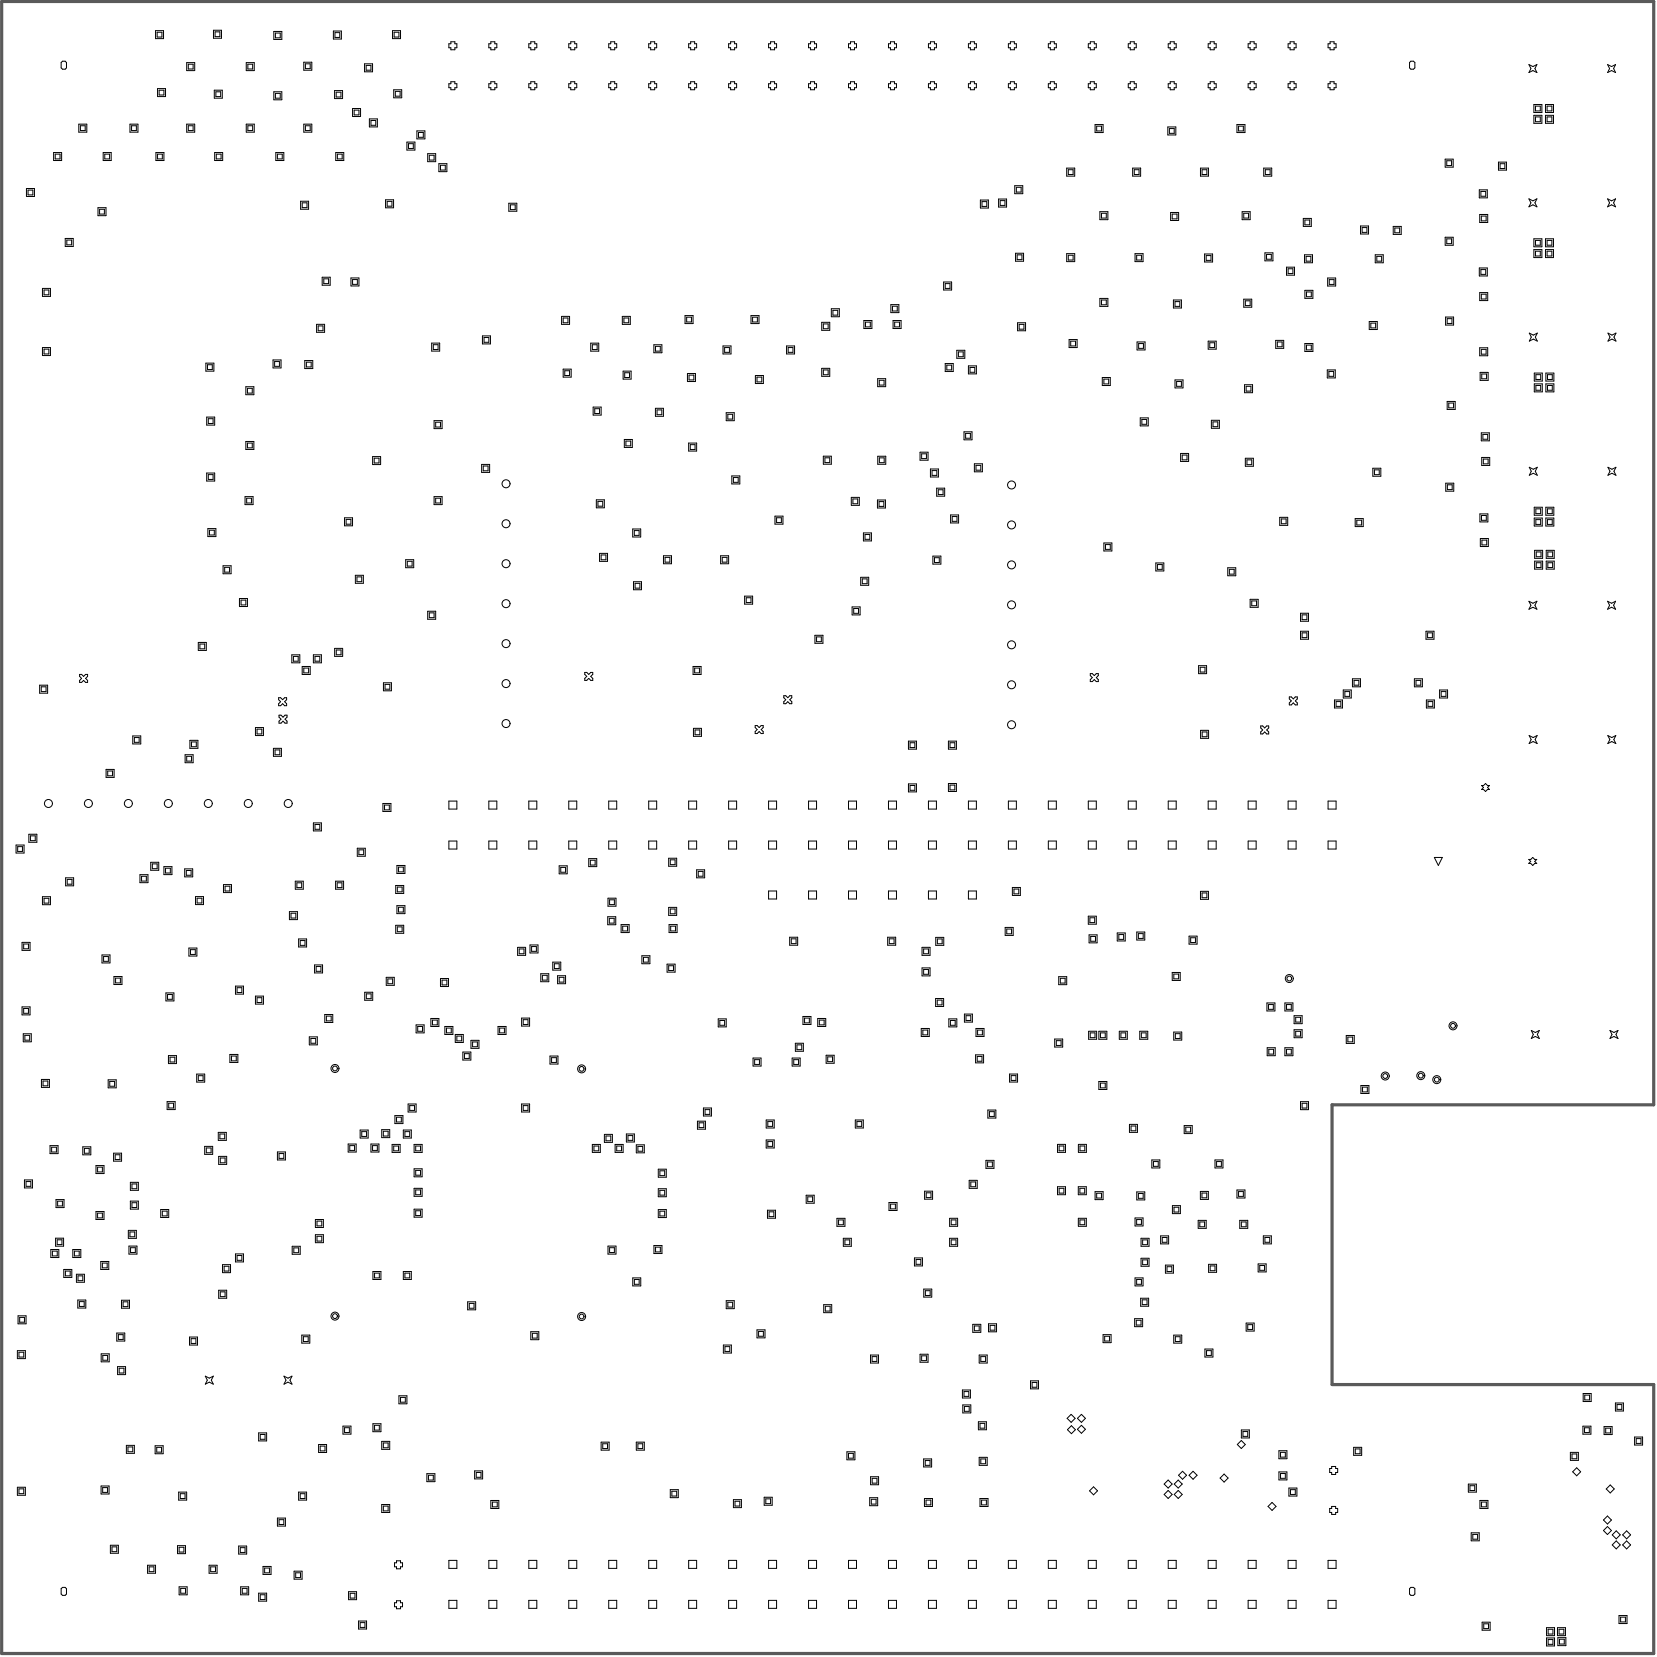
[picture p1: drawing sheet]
<svg xmlns="http://www.w3.org/2000/svg" width="175mm" height="175mm" viewBox="0 0 175 175" stroke-linecap="round" stroke-linejoin="round" font-family="sans-serif">
<path d="M.2 .2h174.8v116.7h-34.1v29.6h34.1v28.5h-174.8z" fill="none" stroke="#5a5a5a" stroke-width=".34"/>
<g fill="none" stroke="#000" stroke-width=".11">
<path d="M2.8 19.9h.8v.9h-.8zM5.7 16.1h.8v.9h-.8zM5.8 16.3h.6v.5h-.6zM6.6 6.5h.3l.1 .1v.6l-.1 .1h-.3l-.1-.1v-.6zM8.3 13.1h.9v.9h-.9zM8.5 13.3h.5v.5h-.5zM10.9 16.1h.9v.9h-.9zM11.1 16.3h.5v.5h-.5zM13.8 13.1h.8v.9h-.8zM13.9 13.3h.5v.5h-.5zM16.5 3.2h.8v.9h-.8zM16.5 16.1h.8v.9h-.8z"/>
<path d="M16.6 3.4h.5v.5h-.5zM16.7 16.3h.5v.5h-.5zM16.7 9.4h.8v.8h-.8zM16.8 9.5h.5v.6h-.5zM19.8 13.1h.8v.9h-.8zM19.8 6.6h.8v.9h-.8zM19.9 13.3h.5v.5h-.5zM19.9 6.8h.5v.5h-.5zM22.6 3.2h.8v.8h-.8zM22.7 9.5h.8v.9h-.8zM22.7 16.1h.9v.9h-.9zM22.8 3.4h.5v.5h-.5z"/>
<path d="M22.8 9.7h.6v.5h-.6zM22.9 16.3h.5v.5h-.5zM26.1 13.1h.8v.9h-.8zM26.1 6.6h.8v.9h-.8zM26.2 13.3h.5v.5h-.5zM26.2 6.8h.5v.5h-.5zM29 9.7h.8v.9h-.8zM29 3.3h.8v.9h-.8zM29.1 3.5h.6v.5h-.6zM29.1 9.9h.6v.5h-.6zM29.2 16.1h.8v.9h-.8zM29.4 16.3h.5v.5h-.5z"/>
<path d="M32.1 13.1h.9v.9h-.9zM32.1 6.6h.9v.8h-.9zM32.3 13.3h.5v.5h-.5zM32.3 6.8h.5v.5h-.5zM35.3 3.3h.8v.8h-.8zM35.4 9.6h.8v.8h-.8zM35.4 3.5h.6v.5h-.6zM35.5 16.1h.9v.9h-.9zM35.6 9.8h.5v.5h-.5zM35.7 16.3h.5v.5h-.5zM37.3 11.5h.9v.8h-.9zM37.5 11.7h.5v.5h-.5z"/>
<path d="M38.6 6.8h.8v.8h-.8zM38.7 6.9h.6v.5h-.6zM39.1 12.6h.8v.8h-.8zM39.3 12.8h.5v.5h-.5zM41.5 3.2h.9v.9h-.9zM41.7 9.5h.8v.8h-.8zM41.7 3.4h.5v.5h-.5zM41.8 9.7h.5v.5h-.5zM43.1 15h.8v.9h-.8zM43.2 15.2h.5v.5h-.5zM44.1 13.9h.9v.8h-.9zM44.3 14h.5v.5h-.5z"/>
<path d="M45.3 16.3h.8v.8h-.8zM45.4 16.4h.5v.5h-.5zM46.4 17.3h.9v.9h-.9zM46.6 17.5h.5v.5h-.5zM47.7 8.6h.4v.3h.2v.4h-.2v.2h-.4v-.2h-.2v-.4h.2zM47.7 4.4h.4v.2h.2v.5h-.2v.2h-.4v-.2h-.2v-.5h.2zM51.9 8.6h.5v.3h.2v.4h-.2v.2h-.5v-.2h-.2v-.4h.2zM51.9 4.4h.5v.2h.2v.5h-.2v.2h-.5v-.2h-.2v-.5h.2zM56 8.9h.2v-.3h.4v.3h.2v.4h-.2v.2h-.4v-.2h-.2zM56 4.6h.2v-.2h.4v.2h.2v.5h-.2v.2h-.4v-.2h-.2zM60.4 8.6h.4v.3h.2v.4h-.2v.2h-.4v-.2h-.2v-.4h.2zM60.4 4.4h.4v.2h.2v.5h-.2v.2h-.4v-.2h-.2v-.5h.2z"/>
<path d="M64.4 8.9h.2v-.3h.4v.3h.3v.4h-.3v.2h-.4v-.2h-.2zM64.4 4.6h.2v-.2h.4v.2h.3v.5h-.3v.2h-.4v-.2h-.2zM68.6 8.9h.3v-.3h.4v.3h.2v.4h-.2v.2h-.4v-.2h-.3zM68.6 4.6h.3v-.2h.4v.2h.2v.5h-.2v.2h-.4v-.2h-.3zM73.1 8.6h.4v.3h.2v.4h-.2v.2h-.4v-.2h-.2v-.4h.2zM73.1 4.4h.4v.2h.2v.5h-.2v.2h-.4v-.2h-.2v-.5h.2zM77.1 8.9h.2v-.3h.4v.3h.2v.4h-.2v.2h-.4v-.2h-.2zM77.1 4.6h.2v-.2h.4v.2h.2v.5h-.2v.2h-.4v-.2h-.2zM81.5 8.6h.5v.3h.2v.4h-.2v.2h-.5v-.2h-.2v-.4h.2zM81.5 4.4h.5v.2h.2v.5h-.2v.2h-.5v-.2h-.2v-.5h.2zM85.8 8.6h.4v.3h.2v.4h-.2v.2h-.4v-.2h-.2v-.4h.2zM85.8 4.4h.4v.2h.2v.5h-.2v.2h-.4v-.2h-.2v-.5h.2z"/>
<path d="M89.8 8.9h.2v-.3h.4v.3h.2v.4h-.2v.2h-.4v-.2h-.2zM89.8 4.6h.2v-.2h.4v.2h.2v.5h-.2v.2h-.4v-.2h-.2zM94.2 8.6h.4v.3h.3v.4h-.3v.2h-.4v-.2h-.2v-.4h.2zM94.2 4.4h.4v.2h.3v.5h-.3v.2h-.4v-.2h-.2v-.5h.2zM98.2 8.9h.3v-.3h.4v.3h.2v.4h-.2v.2h-.4v-.2h-.3zM98.2 4.6h.3v-.2h.4v.2h.2v.5h-.2v.2h-.4v-.2h-.3zM102.5 8.9h.2v-.3h.4v.3h.2v.4h-.2v.2h-.4v-.2h-.2zM102.5 4.6h.2v-.2h.4v.2h.2v.5h-.2v.2h-.4v-.2h-.2zM106.9 8.6h.4v.3h.2v.4h-.2v.2h-.4v-.2h-.2v-.4h.2zM106.9 4.4h.4v.2h.2v.5h-.2v.2h-.4v-.2h-.2v-.5h.2zM107.4 19.7h.8v.8h-.8zM107.5 19.8h.6v.5h-.6z"/>
<path d="M110.9 8.9h.2v-.3h.5v.3h.2v.4h-.2v.2h-.5v-.2h-.2zM110.9 4.6h.2v-.2h.5v.2h.2v.5h-.2v.2h-.5v-.2h-.2zM112.9 17.8h.8v.8h-.8zM113 18h.5v.5h-.5zM115.2 8.9h.2v-.3h.4v.3h.2v.4h-.2v.2h-.4v-.2h-.2zM115.2 4.6h.2v-.2h.4v.2h.2v.5h-.2v.2h-.4v-.2h-.2zM115.9 13.2h.8v.8h-.8zM116 13.3h.6v.6h-.6zM119.6 8.6h.4v.3h.2v.4h-.2v.2h-.4v-.2h-.2v-.4h.2zM119.6 4.4h.4v.2h.2v.5h-.2v.2h-.4v-.2h-.2v-.5h.2zM119.8 17.8h.9v.8h-.9zM120 18h.5v.5h-.5z"/>
<path d="M123.6 13.4h.8v.9h-.8zM123.6 8.9h.2v-.3h.4v.3h.3v.4h-.3v.2h-.4v-.2h-.2zM123.6 4.6h.2v-.2h.4v.2h.3v.5h-.3v.2h-.4v-.2h-.2zM123.7 13.6h.5v.5h-.5zM127 17.8h.9v.8h-.9zM127.2 18h.5v.5h-.5zM128.1 8.6h.4v.3h.2v.4h-.2v.2h-.4v-.2h-.3v-.4h.3zM128.1 4.4h.4v.2h.2v.5h-.2v.2h-.4v-.2h-.3v-.5h.3zM130.9 13.2h.8v.8h-.8zM131.1 13.3h.5v.6h-.5zM132.3 8.6h.4v.3h.2v.4h-.2v.2h-.4v-.2h-.2v-.4h.2zM132.3 4.4h.4v.2h.2v.5h-.2v.2h-.4v-.2h-.2v-.5h.2z"/>
<path d="M133.7 17.8h.9v.8h-.9zM133.9 18h.5v.5h-.5zM136.3 8.9h.2v-.3h.4v.3h.2v.4h-.2v.2h-.4v-.2h-.2zM136.3 4.6h.2v-.2h.4v.2h.2v.5h-.2v.2h-.4v-.2h-.2zM140.7 8.6h.5v.3h.2v.4h-.2v.2h-.5v-.2h-.2v-.4h.2zM140.7 4.4h.5v.2h.2v.5h-.2v.2h-.5v-.2h-.2v-.5h.2zM149.1 6.6l.2-.1h.3l.1 .1v.6l-.1 .1h-.3l-.2-.1zM152.9 16.8h.9v.9h-.9zM153.1 17h.5v.5h-.5zM158.6 17.2h.8v.8h-.8zM158.7 17.3h.5v.5h-.5zM161.8 6.8l.4 .2 .4-.2-.2 .5 .2 .4-.4-.2-.4 .2 .2-.4z"/>
<path d="M162.3 11.1h.8v.8h-.8zM162.3 12.2h.8v.8h-.8zM162.5 11.2h.5v.5h-.5zM162.5 12.4h.5v.5h-.5zM163.5 11.1h.9v.8h-.9zM163.5 12.2h.9v.8h-.9zM163.7 11.2h.5v.5h-.5zM163.7 12.4h.5v.5h-.5zM170.1 6.8l.4 .2 .4-.2-.2 .5 .2 .4-.4-.2-.4 .2 .2-.4zM3 20.1h.5v.5h-.5zM4.5 36.8h.8v.8h-.8zM4.5 30.5h.8v.9h-.8z"/>
<path d="M4.7 30.7h.5v.5h-.5zM4.7 36.9h.5v.6h-.5zM6.9 25.2h.8v.9h-.8zM7.1 25.4h.5v.5h-.5zM10.4 22h.8v.8h-.8zM10.5 22.1h.5v.6h-.5zM21.8 38.4h.8v.9h-.8zM22 38.6h.5v.5h-.5zM28.9 38.1h.8v.8h-.8zM29.1 38.3h.5v.5h-.5zM31.8 21.3h.9v.8h-.9zM32 21.5h.5v.5h-.5z"/>
<path d="M32.2 38.2h.9v.8h-.9zM32.4 38.3h.5v.5h-.5zM33.5 34.3h.8v.9h-.8zM33.7 34.5h.5v.5h-.5zM34.1 29.3h.8v.9h-.8zM34.3 29.5h.5v.5h-.5zM37.1 29.4h.9v.9h-.9zM37.3 29.6h.5v.5h-.5zM40.8 21.1h.8v.9h-.8zM41 21.3h.5v.5h-.5zM45.7 36.3h.8v.9h-.8zM45.8 36.5h.6v.5h-.6z"/>
<path d="M51 35.5h.9v.9h-.9zM51.2 35.7h.5v.5h-.5zM53.8 21.5h.9v.9h-.9zM54 21.7h.5v.5h-.5zM59.4 33.5h.9v.8h-.9zM59.6 33.6h.5v.6h-.5zM59.6 39.1h.8v.8h-.8zM59.8 39.2h.5v.5h-.5zM62.5 36.3h.9v.9h-.9zM62.7 36.5h.5v.5h-.5zM65.8 33.5h.9v.8h-.9zM65.9 39.3h.9v.8h-.9z"/>
<path d="M66 33.6h.5v.6h-.5zM66.1 39.4h.5v.5h-.5zM69.2 36.5h.8v.8h-.8zM69.4 36.6h.5v.6h-.5zM72.5 33.4h.8v.8h-.8zM72.7 33.6h.5v.5h-.5zM72.7 39.5h.9v.9h-.9zM72.9 39.7h.5v.5h-.5zM76.5 36.6h.9v.9h-.9zM76.7 36.8h.5v.5h-.5zM79.5 33.4h.8v.8h-.8zM79.6 33.6h.5v.5h-.5z"/>
<path d="M79.9 39.7h.9v.9h-.9zM80.1 39.9h.5v.5h-.5zM83.2 36.6h.9v.9h-.9zM83.4 36.8h.5v.5h-.5zM87 34.1h.8v.9h-.8zM87 39h.8v.8h-.8zM87.1 34.3h.5v.5h-.5zM87.1 39.1h.5v.6h-.5zM88 32.7h.8v.8h-.8zM88.1 32.8h.5v.5h-.5zM91.4 33.9h.9v.9h-.9zM91.6 34.1h.5v.5h-.5z"/>
<path d="M94.3 32.2h.8v.9h-.8zM94.4 32.4h.5v.5h-.5zM94.5 33.9h.8v.9h-.8zM94.7 34.1h.5v.5h-.5zM99.8 29.8h.9v.9h-.9zM100 30h.5v.5h-.5zM100 38.5h.9v.8h-.9zM100.2 38.6h.5v.5h-.5zM101.2 37.1h.9v.8h-.9zM101.4 37.2h.5v.5h-.5zM102.5 38.7h.8v.9h-.8zM102.6 38.9h.5v.5h-.5z"/>
<path d="M103.7 21.2h.9v.8h-.9zM103.9 21.3h.5v.5h-.5zM105.7 21.1h.8v.8h-.8zM105.8 21.2h.5v.5h-.5zM107.5 26.8h.8v.8h-.8zM107.6 27h.5v.5h-.5zM107.7 34.2h.8v.8h-.8zM107.8 34.3h.5v.5h-.5zM112.9 26.8h.8v.9h-.8zM113 27h.5v.5h-.5zM113.1 35.9h.9v.9h-.9zM113.3 36.1h.5v.5h-.5z"/>
<path d="M116.4 22.4h.8v.8h-.8zM116.4 31.6h.8v.8h-.8zM116.6 22.6h.5v.5h-.5zM116.6 31.7h.5v.6h-.5zM116.6 39.9h.9v.9h-.9zM120.1 26.8h.8v.9h-.8zM120.3 27h.5v.5h-.5zM120.3 36.2h.9v.8h-.9zM120.5 36.4h.5v.5h-.5zM123.9 22.5h.8v.8h-.8zM124 22.7h.5v.5h-.5zM124.2 31.7h.8v.9h-.8z"/>
<path d="M124.3 31.9h.5v.5h-.5zM127.5 26.9h.8v.8h-.8zM127.6 27h.5v.6h-.5zM127.8 36.1h.9v.8h-.9zM128 36.3h.5v.5h-.5zM131.4 22.4h.9v.8h-.9zM131.6 22.6h.5v.5h-.5zM131.6 31.7h.8v.8h-.8zM131.8 31.8h.5v.5h-.5zM133.8 26.8h.9v.8h-.9zM134 26.9h.5v.5h-.5zM135 36h.8v.9h-.8z"/>
<path d="M135.2 36.2h.5v.5h-.5zM136.1 28.3h.9v.8h-.9zM136.3 28.4h.5v.5h-.5zM137.9 23.1h.9v.9h-.9zM138 27h.9v.8h-.9zM138.1 30.7h.8v.9h-.8zM138.1 36.3h.8v.9h-.8zM138.1 23.3h.5v.5h-.5zM138.2 27.1h.5v.5h-.5zM138.2 36.5h.6v.5h-.6zM138.2 30.9h.6v.5h-.6zM140.4 39.1h.9v.9h-.9z"/>
<path d="M140.5 29.4h.8v.9h-.8zM140.6 39.3h.5v.5h-.5zM140.7 29.6h.5v.5h-.5zM144 23.9h.8v.9h-.8zM144.1 24.1h.5v.5h-.5zM144.9 34h.8v.9h-.8zM145.1 34.2h.5v.5h-.5zM145.5 27h.9v.8h-.9zM145.7 27.1h.5v.5h-.5zM147.4 24h.9v.8h-.9zM147.6 24.1h.5v.5h-.5zM152.9 25.1h.9v.9h-.9z"/>
<path d="M153 33.5h.8v.9h-.8zM153.1 25.3h.5v.5h-.5zM153.1 33.7h.5v.5h-.5zM156.5 20.1h.9v.8h-.9zM156.5 28.4h.9v.8h-.9zM156.6 36.8h.8v.8h-.8zM156.6 22.7h.8v.8h-.8zM156.6 31h.8v.8h-.8zM156.6 39.4h.9v.9h-.9zM156.7 20.3h.5v.5h-.5zM156.7 28.5h.5v.5h-.5zM156.7 37h.5v.5h-.5z"/>
<path d="M156.7 31.1h.6v.5h-.6zM156.7 22.9h.6v.5h-.6zM156.8 39.6h.5v.5h-.5zM161.8 21l.4 .3 .4-.3-.2 .5 .2 .4-.4-.2-.4 .2 .2-.4zM161.8 35.2l.4 .3 .5-.3-.2 .5 .2 .4-.5-.2-.4 .2 .2-.4zM162.3 25.3h.8v.8h-.8zM162.3 26.4h.8v.9h-.8zM162.3 39.5h.9v.8h-.9zM162.5 25.4h.5v.5h-.5zM162.5 26.6h.5v.5h-.5zM162.5 39.6h.5v.6h-.5zM163.5 25.3h.9v.8h-.9z"/>
<path d="M163.5 26.4h.9v.9h-.9zM163.6 39.5h.8v.8h-.8zM163.7 25.4h.5v.5h-.5zM163.7 26.6h.5v.5h-.5zM163.7 39.6h.5v.6h-.5zM170.1 21l.4 .3 .4-.3-.2 .5 .2 .4-.4-.2-.4 .2 .2-.4zM170.1 35.2l.5 .3 .4-.3-.2 .5 .2 .4-.4-.2-.5 .2 .3-.4zM21.9 44.1h.8v.9h-.8zM21.9 50.1h.8v.8h-.8zM22 55.9h.8v.9h-.8zM22 44.3h.5v.5h-.5zM22 50.2h.5v.5h-.5z"/>
<path d="M22.2 56.1h.5v.5h-.5zM23.6 59.9h.9v.8h-.9zM25.9 52.5h.9v.9h-.9zM26 40.9h.9v.9h-.9zM26 46.7h.9v.9h-.9zM26.1 52.7h.5v.5h-.5zM26.2 41.1h.5v.5h-.5zM26.2 46.9h.5v.5h-.5zM36.5 54.8h.8v.8h-.8zM36.6 55h.5v.5h-.5zM39.4 48.3h.9v.9h-.9zM39.6 48.5h.5v.5h-.5z"/>
<path d="M42.9 59.2h.9v.9h-.9zM43.1 59.4h.5v.5h-.5zM45.9 44.5h.9v.9h-.9zM45.9 52.5h.9v.9h-.9zM46.1 44.7h.5v.5h-.5zM46.1 52.7h.5v.5h-.5zM51 49.1h.8v.9h-.8zM51.1 49.3h.5v.5h-.5zM62.8 43.1h.8v.8h-.8zM62.9 43.2h.5v.6h-.5zM63.1 52.9h.8v.8h-.8zM63.3 53.1h.5v.5h-.5z"/>
<path d="M63.4 58.6h.9v.8h-.9zM63.6 58.7h.5v.5h-.5zM66.1 46.5h.8v.8h-.8zM66.2 46.7h.5v.5h-.5zM66.9 56h.9v.8h-.9zM67.1 56.1h.5v.6h-.5zM69.4 43.2h.8v.8h-.8zM69.5 43.4h.5v.5h-.5zM70.2 58.8h.8v.9h-.8zM70.4 59h.5v.5h-.5zM72.9 46.9h.8v.8h-.8zM73 47.1h.5v.5h-.5z"/>
<path d="M76.3 58.8h.8v.9h-.8zM76.4 59h.5v.5h-.5zM76.8 43.7h.9v.8h-.9zM77 43.8h.5v.5h-.5zM77.4 50.4h.9v.8h-.9zM77.6 50.5h.5v.5h-.5zM82 54.6h.8v.9h-.8zM82.2 54.8h.5v.5h-.5zM87.1 48.3h.9v.8h-.9zM87.3 48.4h.5v.5h-.5zM90.1 52.6h.8v.9h-.8zM90.2 52.8h.6v.5h-.6z"/>
<path d="M91.4 56.4h.8v.8h-.8zM91.5 56.6h.5v.5h-.5zM92.8 52.9h.9v.9h-.9zM92.9 40.1h.8v.8h-.8zM92.9 48.3h.8v.8h-.8zM93 53.1h.5v.5h-.5zM93 40.2h.5v.5h-.5zM93 48.4h.6v.6h-.6zM97.4 47.8h.8v.9h-.8zM97.5 48h.5v.5h-.5zM98.5 49.6h.8v.9h-.8zM98.6 49.8h.5v.5h-.5z"/>
<path d="M98.7 58.8h.9v.9h-.9zM98.9 59h.5v.5h-.5zM99.1 51.7h.9v.8h-.9zM99.3 51.8h.5v.5h-.5zM100.6 54.5h.8v.8h-.8zM100.8 54.7h.5v.5h-.5zM102 45.7h.8v.8h-.8zM102.2 45.9h.5v.5h-.5zM103.1 49.1h.8v.8h-.8zM103.3 49.2h.5v.6h-.5zM116.8 40.1h.5v.5h-.5zM116.8 57.5h.8v.8h-.8z"/>
<path d="M117 57.6h.5v.5h-.5zM120.7 44.2h.8v.9h-.8zM120.8 44.4h.5v.5h-.5zM122.3 59.6h.8v.8h-.8zM122.5 59.7h.5v.5h-.5zM124.3 40.2h.9v.8h-.9zM124.5 40.4h.5v.5h-.5zM124.9 48h.9v.8h-.9zM125.1 48.2h.5v.5h-.5zM128.2 44.5h.8v.8h-.8zM128.3 44.6h.6v.5h-.6zM131.7 40.7h.8v.9h-.8z"/>
<path d="M131.8 48.5h.8v.8h-.8zM131.9 40.9h.5v.5h-.5zM131.9 48.7h.5v.5h-.5zM135.4 54.7h.9v.9h-.9zM135.6 54.9h.5v.5h-.5zM143.4 54.9h.8v.8h-.8zM143.6 55h.5v.6h-.5zM145.3 49.5h.8v.9h-.8zM145.4 49.7h.5v.5h-.5zM153 51.1h.8v.9h-.8zM153.1 42.5h.9v.8h-.9zM153.1 51.3h.6v.5h-.6z"/>
<path d="M153.3 42.6h.5v.6h-.5zM156.6 54.4h.8v.8h-.8zM156.6 57h.9v.8h-.9zM156.7 45.8h.9v.8h-.9zM156.8 54.5h.5v.6h-.5zM156.8 48.4h.8v.9h-.8zM156.8 57.2h.5v.5h-.5zM156.9 46h.5v.5h-.5zM157 48.6h.5v.5h-.5zM161.8 49.4l.4 .3 .5-.3-.2 .5 .2 .4-.5-.2-.4 .2 .2-.4zM162.3 54.8h.9v.9h-.9zM162.3 53.7h.9v.8h-.9z"/>
<path d="M162.3 40.6h.9v.9h-.9zM162.4 58.2h.8v.9h-.8zM162.4 59.4h.8v.8h-.8zM162.5 55h.5v.5h-.5zM162.5 53.8h.5v.5h-.5zM162.5 40.8h.5v.5h-.5zM162.6 58.4h.5v.5h-.5zM162.6 59.5h.5v.6h-.5zM163.6 53.7h.8v.8h-.8zM163.6 54.8h.8v.9h-.8zM163.6 40.6h.8v.9h-.8zM163.6 59.4h.9v.8h-.9z"/>
<path d="M163.6 58.2h.9v.9h-.9zM163.7 53.8h.5v.5h-.5zM163.7 55h.5v.5h-.5zM163.7 40.8h.5v.5h-.5zM163.8 59.5h.5v.6h-.5zM163.8 58.4h.5v.5h-.5zM170.1 49.4l.5 .3 .4-.3-.2 .5 .2 .4-.4-.2-.5 .2 .3-.4zM4.2 72.5h.8v.8h-.8zM4.4 72.7h.5v.5h-.5zM8.4 71.4h.2l.2 .2 .3-.2h.2v.2l-.2 .2 .2 .2v.2h-.2l-.3-.2-.2 .2h-.2v-.2l.2-.2-.2-.2zM14 77.9h.9v.8h-.9zM14.2 78h.5v.5h-.5z"/>
<path d="M19.6 79.9h.8v.8h-.8zM20.1 78.3h.8v.9h-.8zM20.3 78.5h.5v.5h-.5zM21 68h.8v.8h-.8zM21.2 68.1h.5v.6h-.5zM23.8 60h.5v.5h-.5zM25.3 63.3h.9v.9h-.9zM25.5 63.5h.5v.5h-.5zM27 77h.9v.8h-.9zM27.2 77.2h.5v.5h-.5zM28.9 79.2h.9v.8h-.9zM29.1 79.4h.5v.5h-.5z"/>
<path d="M29.5 73.8h.2l.2 .2 .2-.2h.2v.2l-.2 .2 .2 .3v.2h-.2l-.2-.2-.2 .2h-.2v-.2l.2-.3-.2-.2zM29.5 75.7h.2l.2 .2 .3-.2h.2v.2l-.2 .2 .2 .2v.2h-.2l-.3-.2-.2 .2h-.2v-.2l.2-.2-.2-.2zM30.9 69.3h.8v.8h-.8zM31 69.5h.6v.5h-.6zM32 70.5h.8v.9h-.8zM32.1 70.7h.6v.5h-.6zM33.2 69.3h.8v.8h-.8zM33.3 69.5h.5v.5h-.5zM35.4 68.6h.9v.9h-.9zM35.6 68.8h.5v.5h-.5zM37.6 60.9h.8v.8h-.8zM37.8 61h.5v.5h-.5z"/>
<path d="M40.6 72.2h.8v.9h-.8zM40.7 72.4h.5v.5h-.5zM45.3 64.7h.8v.8h-.8zM45.4 64.8h.5v.6h-.5zM61.9 71.1h.2l.2 .3 .2-.3h.2v.3l-.2 .2 .2 .2v.2h-.2l-.2-.2-.2 .2h-.2v-.2l.2-.2-.2-.2zM67 61.6h.9v.8h-.9zM67.2 61.7h.5v.5h-.5zM73.3 70.5h.9v.9h-.9zM73.4 77.1h.8v.8h-.8zM73.5 70.7h.5v.5h-.5zM73.5 77.2h.6v.5h-.6zM78.8 63.1h.8v.8h-.8z"/>
<path d="M79 63.2h.5v.6h-.5zM79.9 76.8h.2l.2 .2 .2-.2h.3v.2l-.3 .2 .3 .2v.2h-.3l-.2-.2-.2 .2h-.2v-.2l.2-.2-.2-.2zM82.9 73.6h.2l.3 .2 .2-.2h.2v.2l-.2 .2 .2 .2v.3h-.2l-.2-.3-.3 .3h-.2v-.3l.2-.2-.2-.2zM86.2 67.2h.9v.9h-.9zM86.4 67.4h.5v.5h-.5zM90.2 64.2h.8v.9h-.8zM90.3 64.4h.5v.5h-.5zM91.1 61.1h.8v.8h-.8zM91.2 61.3h.5v.5h-.5zM96.1 78.4h.9v.9h-.9zM96.3 78.6h.5v.5h-.5zM100.4 78.4h.8v.9h-.8z"/>
<path d="M100.5 78.6h.5v.5h-.5zM115.4 71.3h.2l.2 .2 .2-.2h.2v.2l-.2 .2 .2 .2v.2h-.2l-.2-.2-.2 .2h-.2v-.2l.2-.2-.2-.2zM126.8 70.4h.9v.9h-.9zM127 70.6h.5v.5h-.5zM127 77.3h.9v.8h-.9zM127.2 77.4h.5v.6h-.5zM129.9 60.1h.9v.8h-.9zM130.1 60.2h.5v.6h-.5zM132.3 63.4h.8v.9h-.8zM132.4 63.6h.6v.5h-.6zM133.4 76.8h.2l.2 .2 .2-.2h.2v.2l-.2 .2 .2 .2v.3h-.2l-.2-.3-.2 .3h-.2v-.3l.2-.2-.2-.2zM136.4 73.7h.2l.2 .3 .3-.3h.2v.3l-.2 .2 .2 .2v.2h-.2l-.3-.2-.2 .2h-.2v-.2l.2-.2-.2-.2z"/>
<path d="M137.6 64.9h.9v.8h-.9zM137.6 66.8h.9v.8h-.9zM137.8 65.1h.5v.5h-.5zM137.8 67h.5v.5h-.5zM141.2 74.1h.8v.8h-.8zM141.4 74.2h.5v.5h-.5zM142.1 73h.9v.9h-.9zM142.3 73.2h.5v.5h-.5zM143.1 71.8h.9v.9h-.9zM143.3 72h.5v.5h-.5zM149.7 71.8h.8v.9h-.8zM149.8 72h.5v.5h-.5z"/>
<path d="M150.9 66.8h.8v.8h-.8zM150.9 74.1h.9v.8h-.9zM151.1 67h.5v.5h-.5zM151.1 74.2h.5v.5h-.5zM152.3 73h.9v.9h-.9zM152.5 73.2h.5v.5h-.5zM161.8 63.6l.4 .2 .4-.2-.2 .4 .2 .5-.4-.2-.4 .2 .2-.5zM161.8 77.8l.4 .2 .4-.2-.2 .5 .2 .4-.4-.2-.4 .2 .2-.4zM170.1 63.6l.4 .2 .4-.2-.2 .4 .2 .5-.4-.2-.4 .2 .2-.5zM170.1 77.8l.4 .2 .5-.2-.2 .5 .2 .4-.5-.2-.4 .2 .2-.4zM1.7 89.4h.8v.9h-.8zM1.9 89.6h.5v.5h-.5z"/>
<path d="M2.3 99.7h.9v.9h-.9zM2.5 99.9h.5v.5h-.5zM3.1 88.3h.8v.8h-.8zM3.2 88.4h.5v.6h-.5zM4.5 94.9h.8v.8h-.8zM4.7 95.1h.5v.5h-.5zM6.9 92.9h.9v.8h-.9zM7.1 93.1h.5v.5h-.5zM11.2 81.4h.9v.9h-.9zM11.4 81.6h.5v.5h-.5zM14.8 92.6h.9v.8h-.9zM15 92.7h.5v.5h-.5z"/>
<path d="M16 91.2h.8v.9h-.8zM16.1 91.4h.5v.5h-.5zM17.3 91.7h.9v.8h-.9zM17.5 91.9h.5v.5h-.5zM19.5 91.9h.9v.9h-.9zM19.7 92.1h.5v.5h-.5zM19.8 80h.5v.5h-.5zM20.7 94.9h.8v.8h-.8zM20.9 95h.5v.5h-.5zM23.6 93.6h.9v.8h-.9zM23.8 93.8h.5v.5h-.5zM30.6 96.5h.9v.8h-.9z"/>
<path d="M30.8 96.6h.5v.5h-.5zM31.2 93.2h.9v.9h-.9zM31.4 93.4h.5v.5h-.5zM31.6 99.4h.8v.8h-.8zM31.8 99.5h.5v.5h-.5zM33.2 87.1h.8v.8h-.8zM33.3 87.2h.5v.6h-.5zM35.5 93.2h.9v.9h-.9zM35.7 93.4h.5v.5h-.5zM37.8 89.8h.8v.8h-.8zM38 89.9h.5v.5h-.5zM40.5 85h.9v.9h-.9z"/>
<path d="M40.7 85.2h.5v.5h-.5zM41.9 97.9h.8v.9h-.8zM41.9 93.7h.8v.8h-.8zM42 95.8h.8v.9h-.8zM42 91.6h.8v.8h-.8zM42 98.1h.5v.5h-.5zM42 93.9h.5v.5h-.5zM42.2 96h.5v.5h-.5zM42.2 91.7h.5v.6h-.5zM47.5 84.8h.8v.8h-.8zM47.5 89h.8v.8h-.8zM51.7 89h.9v.8h-.9z"/>
<path d="M51.7 84.8h.9v.8h-.9zM56 89h.8v.8h-.8zM56 84.8h.8v.8h-.8zM56.1 100h.8v.8h-.8zM59.2 91.6h.8v.9h-.8zM59.3 91.8h.5v.5h-.5zM60.2 89h.8v.8h-.8zM60.2 84.8h.8v.8h-.8zM62.3 90.9h.8v.8h-.8zM62.5 91h.5v.5h-.5zM64.3 97h.9v.8h-.9zM64.3 95h.9v.9h-.9z"/>
<path d="M64.4 89h.9v.8h-.9zM64.4 84.8h.9v.8h-.9zM64.5 97.2h.5v.5h-.5zM64.5 95.2h.5v.5h-.5zM65.7 97.8h.9v.9h-.9zM65.9 98h.5v.5h-.5zM68.6 89h.9v.8h-.9zM68.6 84.8h.9v.8h-.9zM70.8 96h.8v.9h-.8zM70.8 90.8h.8v.9h-.8zM70.8 97.8h.8v.9h-.8zM70.9 91h.5v.5h-.5z"/>
<path d="M70.9 96.2h.5v.5h-.5zM71 98h.5v.5h-.5zM72.9 89h.8v.8h-.8zM72.9 84.8h.8v.8h-.8zM73.7 92h.9v.9h-.9zM73.9 92.2h.5v.5h-.5zM77.1 89h.8v.8h-.8zM77.1 84.8h.8v.8h-.8zM81.3 94.3h.9v.8h-.9zM81.3 89h.9v.8h-.9zM81.3 84.8h.9v.8h-.9zM83.6 99.2h.8v.8h-.8z"/>
<path d="M83.7 99.3h.5v.5h-.5zM85.6 94.3h.8v.8h-.8zM85.6 89h.8v.8h-.8zM85.6 84.8h.8v.8h-.8zM89.8 94.3h.8v.8h-.8zM89.8 89h.8v.8h-.8zM89.8 84.8h.8v.8h-.8zM93.9 99.2h.9v.8h-.9zM94 94.3h.9v.8h-.9zM94 89h.9v.8h-.9zM94 84.8h.9v.8h-.9zM94.1 99.3h.5v.5h-.5z"/>
<path d="M96.1 82.9h.9v.9h-.9zM96.3 83.1h.5v.5h-.5zM98.2 94.3h.9v.8h-.9zM98.2 89h.9v.8h-.9zM98.2 84.8h.9v.8h-.9zM99 99.2h.9v.8h-.9zM99.2 99.4h.5v.5h-.5zM100.4 82.9h.8v.8h-.8zM100.5 83.1h.5v.5h-.5zM102.5 94.3h.8v.8h-.8zM102.5 89h.8v.8h-.8zM102.5 84.8h.8v.8h-.8z"/>
<path d="M106.4 98.1h.8v.9h-.8zM106.5 98.3h.5v.5h-.5zM106.7 89h.8v.8h-.8zM106.7 84.8h.8v.8h-.8zM107.1 93.9h.9v.9h-.9zM107.3 94.1h.5v.5h-.5zM110.9 89h.9v.8h-.9zM110.9 84.8h.9v.8h-.9zM115.2 89h.8v.8h-.8zM115.2 84.8h.8v.8h-.8zM115.2 96.9h.8v.9h-.8zM115.2 98.9h.9v.9h-.9z"/>
<path d="M115.3 97.1h.5v.5h-.5zM115.4 99.1h.5v.5h-.5zM118.2 98.7h.9v.9h-.9zM118.4 98.9h.5v.5h-.5zM119.4 89h.8v.8h-.8zM119.4 84.8h.8v.8h-.8zM120.3 98.6h.8v.9h-.8zM120.5 98.8h.5v.5h-.5zM123.6 89h.9v.8h-.9zM123.6 84.8h.9v.8h-.9zM125.8 99.1h.9v.8h-.9zM126 99.2h.5v.5h-.5z"/>
<path d="M127 94.3h.9v.9h-.9zM127.2 94.5h.5v.5h-.5zM127.8 89h.9v.8h-.9zM127.8 84.8h.9v.8h-.9zM132.1 89h.8v.8h-.8zM132.1 84.8h.8v.8h-.8zM136.3 89h.8v.8h-.8zM136.3 84.8h.8v.8h-.8zM140.5 89h.9v.8h-.9zM140.5 84.8h.9v.8h-.9zM151.8 90.7h.8l-.4 .9zM156.8 83.1h.2l.2-.2 .2 .2h.2l-.2 .2 .2 .2h-.2l-.2 .2-.2-.2h-.2l.2-.2z"/>
<path d="M161.8 90.9h.2l.2-.2 .2 .2h.2l-.2 .3 .2 .2h-.2l-.2 .2-.2-.2h-.2l.2-.2zM2.3 106.5h.9v.9h-.9zM2.5 109.4h.8v.8h-.8zM2.5 106.7h.5v.5h-.5zM2.6 109.6h.5v.5h-.5zM4.4 114.2h.8v.9h-.8zM4.6 114.4h.5v.5h-.5zM10.8 101h.8v.9h-.8zM11 101.2h.5v.5h-.5zM11.4 114.3h.9v.8h-.9zM11.6 114.4h.5v.5h-.5zM12.1 103.3h.8v.9h-.8z"/>
<path d="M12.2 103.5h.5v.5h-.5zM17.6 105.1h.8v.8h-.8zM17.7 116.6h.8v.8h-.8zM17.7 105.2h.5v.5h-.5zM17.8 111.7h.9v.8h-.9zM17.9 116.7h.5v.5h-.5zM18 111.9h.5v.5h-.5zM20 100.3h.8v.9h-.8zM20.2 100.5h.5v.5h-.5zM20.8 113.7h.9v.8h-.9zM21 113.8h.5v.5h-.5zM23.1 119.8h.8v.9h-.8z"/>
<path d="M23.3 120h.5v.5h-.5zM24.3 111.6h.9v.8h-.9zM24.5 111.7h.5v.6h-.5zM24.9 104.3h.9v.9h-.9zM25.1 104.5h.5v.5h-.5zM27 105.4h.9v.8h-.9zM27.2 105.6h.5v.5h-.5zM32.7 109.7h.9v.9h-.9zM32.9 109.9h.5v.5h-.5zM33.3 102.1h.8v.8h-.8zM33.5 102.3h.5v.5h-.5zM34.4 107.3h.8v.9h-.8z"/>
<path d="M34.5 107.5h.5v.5h-.5zM38.1 119.6h.9v.8h-.9zM38.3 119.7h.5v.5h-.5zM38.6 105h.8v.8h-.8zM38.8 105.2h.5v.5h-.5zM40.4 119.5h.8v.9h-.8zM40.6 119.7h.5v.5h-.5zM40.9 103.4h.8v.9h-.8zM41 103.6h.5v.5h-.5zM41.8 118h.8v.9h-.8zM42 118.2h.5v.5h-.5zM42.7 119.6h.8v.8h-.8z"/>
<path d="M42.8 119.7h.6v.5h-.6zM43.2 116.8h.8v.9h-.8zM43.4 117h.5v.5h-.5zM44 108.4h.9v.9h-.9zM44.2 108.6h.5v.5h-.5zM45.6 107.8h.8v.8h-.8zM45.8 107.9h.5v.5h-.5zM46.6 103.5h.9v.9h-.9zM46.8 103.7h.5v.5h-.5zM47.1 108.6h.8v.9h-.8zM47.2 108.8h.5v.5h-.5zM48.2 109.5h.8v.8h-.8z"/>
<path d="M48.3 109.6h.5v.5h-.5zM49 111.3h.8v.9h-.8zM49.1 111.5h.6v.5h-.6zM49.8 110.1h.9v.8h-.9zM50 110.3h.5v.5h-.5zM52.7 108.6h.8v.9h-.8zM52.9 108.8h.5v.5h-.5zM54.8 100.2h.8v.9h-.8zM54.9 100.4h.5v.5h-.5zM55.2 107.7h.8v.9h-.8zM55.2 116.8h.8v.9h-.8zM55.4 107.9h.5v.5h-.5z"/>
<path d="M55.4 117h.5v.5h-.5zM56.2 100.2h.6v.5h-.6zM57.2 103h.9v.9h-.9zM57.4 103.2h.5v.5h-.5zM58.2 111.7h.8v.9h-.8zM58.4 111.9h.5v.5h-.5zM58.5 101.8h.8v.9h-.8zM58.7 102h.5v.5h-.5zM59 103.2h.8v.9h-.8zM59.2 103.4h.5v.5h-.5zM66.3 120h.8v.8h-.8zM67.9 101.1h.9v.9h-.9z"/>
<path d="M68.1 101.3h.5v.5h-.5zM70.6 102h.8v.9h-.8zM70.8 102.2h.5v.5h-.5zM73.8 118.6h.8v.9h-.8zM74 118.8h.5v.5h-.5zM74.4 117.2h.9v.9h-.9zM74.6 117.4h.5v.5h-.5zM76 107.8h.8v.9h-.8zM76.2 108h.5v.5h-.5zM79.7 112h.8v.8h-.8zM79.9 112.1h.5v.5h-.5zM81.1 118.5h.8v.9h-.8z"/>
<path d="M81.2 118.7h.5v.5h-.5zM83.8 112h.9v.8h-.9zM84 112.1h.5v.5h-.5zM84.2 110.4h.8v.8h-.8zM84.3 110.6h.5v.5h-.5zM85 107.6h.8v.8h-.8zM85.1 107.7h.5v.5h-.5zM86.5 107.8h.9v.8h-.9zM86.7 107.9h.5v.5h-.5zM87.4 111.7h.9v.8h-.9zM87.6 111.8h.5v.5h-.5zM90.5 118.5h.8v.9h-.8z"/>
<path d="M90.7 118.7h.5v.5h-.5zM97.5 108.8h.8v.9h-.8zM97.6 100.2h.8v.9h-.8zM97.6 102.4h.8v.9h-.8zM97.6 109h.6v.5h-.6zM97.7 100.4h.5v.5h-.5zM97.7 102.6h.5v.5h-.5zM99 105.7h.8v.8h-.8zM99.2 105.8h.5v.5h-.5zM100.4 107.8h.8v.9h-.8zM100.6 108h.5v.5h-.5zM102 107.3h.9v.8h-.9z"/>
<path d="M102.2 107.5h.5v.5h-.5zM103.2 111.6h.9v.9h-.9zM103.3 108.8h.8v.9h-.8zM103.4 111.8h.5v.5h-.5zM103.4 109h.5v.5h-.5zM104.5 117.5h.9v.8h-.9zM104.7 117.6h.5v.5h-.5zM106.8 113.6h.9v.9h-.9zM107 113.8h.5v.5h-.5zM111.6 109.9h.8v.9h-.8zM111.8 110.1h.5v.5h-.5zM112 103.3h.9v.9h-.9z"/>
<path d="M112.2 103.5h.5v.5h-.5zM115.2 109.1h.8v.9h-.8zM115.4 109.3h.5v.5h-.5zM116.3 109.1h.8v.9h-.8zM116.3 114.4h.8v.9h-.8zM116.4 114.6h.5v.5h-.5zM116.4 109.3h.5v.5h-.5zM118.4 109.1h.9v.9h-.9zM118.6 109.3h.5v.5h-.5zM119.5 119h.9v.8h-.9zM119.7 119.1h.5v.6h-.5zM120.6 109.1h.8v.9h-.8z"/>
<path d="M120.8 109.3h.5v.5h-.5zM124 102.9h.9v.8h-.9zM124.2 109.2h.8v.9h-.8zM124.2 103.1h.5v.5h-.5zM124.4 109.4h.5v.5h-.5zM125.3 119.1h.8v.8h-.8zM125.5 119.3h.5v.5h-.5zM134.1 106.1h.8v.9h-.8zM134.1 110.9h.8v.8h-.8zM134.2 106.3h.5v.5h-.5zM134.3 111h.5v.5h-.5zM136 106.1h.8v.9h-.8z"/>
<path d="M136 110.9h.8v.8h-.8zM136.1 111h.5v.5h-.5zM136.1 106.3h.5v.5h-.5zM136.9 107.5h.9v.8h-.9zM136.9 109h.9v.8h-.9zM137.1 107.6h.5v.5h-.5zM137.1 109.1h.5v.5h-.5zM137.6 116.6h.9v.8h-.9zM137.8 116.7h.5v.5h-.5zM142.5 109.6h.8v.8h-.8zM142.6 109.7h.5v.5h-.5zM144 114.9h.8v.8h-.8z"/>
<path d="M144.2 115h.5v.5h-.5zM162 109l.5 .2 .4-.2-.2 .5 .2 .4-.4-.2-.5 .2 .2-.4zM170.4 109l.4 .2 .4-.2-.2 .5 .2 .4-.4-.2-.4 .2 .2-.4zM1.9 139.2h.9v.9h-.9zM2.1 139.4h.5v.5h-.5zM2.6 124.9h.8v.8h-.8zM2.8 125h.5v.5h-.5zM5.3 121.2h.8v.9h-.8zM5.4 132.2h.8v.9h-.8zM5.5 121.4h.5v.5h-.5zM5.5 132.4h.6v.5h-.6zM5.9 131h.8v.9h-.8z"/>
<path d="M5.9 126.9h.9v.9h-.9zM6.1 131.2h.5v.5h-.5zM6.1 127.1h.5v.5h-.5zM6.8 134.3h.8v.9h-.8zM6.9 134.5h.5v.5h-.5zM7.7 132.2h.9v.9h-.9zM7.9 132.4h.5v.5h-.5zM8.1 134.8h.8v.9h-.8zM8.2 137.6h.9v.8h-.9zM8.3 135h.5v.5h-.5zM8.4 137.7h.5v.5h-.5zM8.8 121.3h.8v.9h-.8z"/>
<path d="M8.9 121.5h.5v.5h-.5zM10.2 128.2h.8v.8h-.8zM10.2 123.3h.8v.9h-.8zM10.3 123.5h.5v.5h-.5zM10.3 128.4h.5v.5h-.5zM10.7 133.5h.8v.8h-.8zM10.8 133.6h.5v.6h-.5zM12 122h.9v.9h-.9zM12.2 122.2h.5v.5h-.5zM12.9 137.6h.8v.8h-.8zM13 137.7h.5v.6h-.5zM13.6 130.2h.8v.8h-.8z"/>
<path d="M13.6 131.9h.9v.8h-.9zM13.7 130.4h.6v.5h-.6zM13.8 125.1h.8v.9h-.8zM13.8 127.1h.8v.8h-.8zM13.8 132h.5v.5h-.5zM14 125.3h.5v.5h-.5zM14 127.3h.5v.5h-.5zM17 128h.9v.8h-.9zM17.2 128.2h.5v.5h-.5zM21.7 121.3h.8v.8h-.8zM21.8 121.5h.5v.5h-.5zM23.1 122.4h.9v.8h-.9z"/>
<path d="M23.1 136.5h.9v.9h-.9zM23.3 122.5h.5v.5h-.5zM23.3 136.7h.5v.5h-.5zM23.5 133.8h.9v.9h-.9zM23.7 134h.5v.5h-.5zM24.9 132.7h.9v.8h-.9zM25.1 132.8h.5v.6h-.5zM29.4 121.9h.8v.8h-.8zM29.5 122.1h.5v.5h-.5zM30.9 131.9h.9v.8h-.9zM31.1 132h.5v.5h-.5zM33.4 129h.8v.9h-.8z"/>
<path d="M33.4 130.6h.8v.9h-.8zM33.5 129.2h.5v.5h-.5zM33.5 130.8h.5v.5h-.5zM36.8 121.1h.9v.8h-.9zM37 121.2h.5v.5h-.5zM39.3 121.1h.8v.8h-.8zM39.4 121.2h.5v.5h-.5zM39.5 134.5h.8v.9h-.8zM39.6 134.7h.5v.5h-.5zM41.5 121.1h.8v.8h-.8zM41.7 121.3h.5v.5h-.5zM42.7 134.5h.8v.9h-.8z"/>
<path d="M42.8 134.7h.6v.5h-.6zM43.8 127.9h.9v.9h-.9zM43.8 121.1h.9v.8h-.9zM43.8 123.7h.9v.8h-.9zM43.8 125.7h.9v.9h-.9zM44 121.3h.5v.5h-.5zM44 123.8h.5v.6h-.5zM44 125.9h.5v.5h-.5zM44 128.1h.5v.5h-.5zM49.5 137.7h.8v.9h-.8zM49.7 137.9h.5v.5h-.5zM62.7 121.1h.8v.8h-.8z"/>
<path d="M62.8 121.3h.6v.5h-.6zM64 120h.8v.9h-.8zM64.1 120.2h.5v.5h-.5zM64.3 131.9h.9v.8h-.9zM64.5 132h.5v.5h-.5zM65.1 121.1h.8v.8h-.8zM65.3 121.3h.5v.5h-.5zM66.4 120.2h.6v.5h-.6zM67 135.2h.8v.9h-.8zM67.1 135.4h.5v.5h-.5zM67.3 121.1h.9v.9h-.9zM67.5 121.3h.5v.5h-.5z"/>
<path d="M69.2 131.8h.8v.8h-.8zM69.4 132h.5v.5h-.5zM69.7 125.8h.8v.8h-.8zM69.7 128h.8v.8h-.8zM69.7 123.7h.8v.9h-.8zM69.8 126h.5v.5h-.5zM69.8 128.2h.5v.5h-.5zM69.8 123.9h.5v.5h-.5zM76.8 137.6h.9v.9h-.9zM77 137.8h.5v.5h-.5zM81.1 120.6h.8v.9h-.8zM81.2 128.1h.9v.8h-.9z"/>
<path d="M81.2 120.8h.5v.5h-.5zM81.4 128.2h.5v.5h-.5zM85.3 126.5h.8v.8h-.8zM85.5 126.6h.5v.5h-.5zM87.2 138.1h.8v.8h-.8zM87.3 138.2h.5v.5h-.5zM88.6 128.9h.8v.9h-.8zM88.7 129.1h.5v.5h-.5zM89.2 131h.9v.9h-.9zM89.4 131.2h.5v.5h-.5zM94.1 127.2h.8v.9h-.8zM94.2 127.4h.5v.5h-.5z"/>
<path d="M96.8 133.1h.8v.8h-.8zM96.9 133.3h.5v.5h-.5zM97.7 136.4h.9v.8h-.9zM97.8 126h.9v.9h-.9zM97.9 136.6h.5v.5h-.5zM98 126.2h.5v.5h-.5zM100.5 131h.8v.9h-.8zM100.5 128.9h.8v.9h-.8zM100.7 131.2h.5v.5h-.5zM100.7 129.1h.5v.5h-.5zM102.6 124.9h.8v.8h-.8zM102.7 125.1h.5v.5h-.5z"/>
<path d="M104.3 122.8h.9v.8h-.9zM104.5 122.9h.5v.6h-.5zM111.9 121.1h.8v.8h-.8zM111.9 125.6h.8v.8h-.8zM112.1 121.3h.5v.5h-.5zM112.1 125.7h.5v.5h-.5zM114.1 125.6h.8v.8h-.8zM114.1 128.9h.8v.9h-.8zM114.1 121.1h.9v.8h-.9zM114.3 125.7h.5v.5h-.5zM114.3 129.1h.5v.5h-.5zM114.3 121.3h.5v.5h-.5z"/>
<path d="M115.9 126.1h.8v.8h-.8zM116 126.3h.6v.5h-.6zM120.1 139.5h.8v.9h-.8zM120.1 128.9h.8v.8h-.8zM120.1 135.2h.8v.9h-.8zM120.2 139.7h.5v.5h-.5zM120.3 129h.5v.6h-.5zM120.3 135.4h.5v.5h-.5zM120.3 126.1h.8v.9h-.8zM120.5 126.3h.5v.5h-.5zM120.7 137.4h.8v.8h-.8zM120.7 131h.9v.9h-.9z"/>
<path d="M120.7 133.1h.9v.9h-.9zM120.9 137.5h.5v.5h-.5zM120.9 133.3h.5v.5h-.5zM120.9 131.2h.5v.5h-.5zM121.9 122.7h.8v.9h-.8zM122 122.9h.6v.5h-.6zM122.8 130.8h.9v.8h-.9zM123 130.9h.5v.5h-.5zM123.3 133.9h.9v.8h-.9zM123.5 134h.5v.5h-.5zM124.1 127.6h.8v.8h-.8zM124.2 127.7h.5v.5h-.5z"/>
<path d="M126.8 129.1h.8v.9h-.8zM127 129.3h.5v.5h-.5zM127 126.1h.9v.8h-.9zM127.2 126.2h.5v.5h-.5zM127.9 133.8h.8v.8h-.8zM128.1 133.9h.5v.6h-.5zM128.6 122.7h.8v.9h-.8zM128.7 122.9h.5v.5h-.5zM130.9 125.9h.8v.9h-.8zM131.1 126.1h.5v.5h-.5zM131.2 129.1h.8v.9h-.8zM131.4 129.3h.5v.5h-.5z"/>
<path d="M131.9 140h.8v.8h-.8zM133.1 133.7h.9v.9h-.9zM133.3 133.9h.5v.5h-.5zM133.7 130.8h.8v.8h-.8zM133.8 130.9h.6v.5h-.6zM1.8 142.9h.9v.9h-.9zM1.8 157.4h.9v.8h-.9zM2 143.1h.5v.5h-.5zM2 157.5h.5v.5h-.5zM10.7 157.2h.8v.9h-.8zM10.7 143.3h.9v.8h-.9zM10.9 157.4h.5v.5h-.5z"/>
<path d="M10.9 143.4h.5v.5h-.5zM12.4 141.1h.8v.8h-.8zM12.4 144.6h.9v.9h-.9zM12.5 141.2h.5v.5h-.5zM12.6 144.8h.5v.5h-.5zM13.4 152.9h.8v.9h-.8zM13.5 153.1h.5v.5h-.5zM16.4 153h.9v.8h-.9zM16.6 153.1h.5v.6h-.5zM18.9 157.9h.9v.8h-.9zM19.1 158.1h.5v.5h-.5zM20.1 141.5h.8v.8h-.8z"/>
<path d="M20.2 141.6h.5v.6h-.5zM21.7 145.6l.4 .2 .5-.2-.2 .4 .2 .5-.5-.3-.4 .3 .2-.5zM27.4 151.6h.8v.9h-.8zM27.5 151.8h.5v.5h-.5zM30 145.6l.5 .2 .4-.2-.2 .4 .2 .5-.4-.3-.5 .3 .3-.5zM31.6 157.9h.8v.8h-.8zM31.8 158.1h.5v.5h-.5zM31.9 141.3h.9v.8h-.9zM32.1 141.4h.5v.5h-.5zM33.7 152.8h.9v.9h-.9zM33.9 153h.5v.5h-.5zM36.3 150.9h.8v.8h-.8z"/>
<path d="M36.5 151.1h.5v.5h-.5zM39.5 150.6h.8v.9h-.8zM39.6 150.8h.5v.5h-.5zM40.4 159.2h.8v.8h-.8zM40.4 152.5h.8v.9h-.8zM40.6 152.7h.5v.5h-.5zM40.6 159.4h.5v.5h-.5zM42.2 147.7h.9v.8h-.9zM42.4 147.9h.5v.5h-.5zM45.2 155.9h.8v.9h-.8zM45.3 156.1h.5v.5h-.5zM50.2 155.6h.9v.9h-.9z"/>
<path d="M50.4 155.8h.5v.5h-.5zM51.9 158.8h.9v.8h-.9zM52.1 158.9h.5v.5h-.5zM56.2 140.9h.8v.9h-.8zM56.3 141.1h.5v.5h-.5zM63.6 152.6h.9v.8h-.9zM63.8 152.8h.5v.5h-.5zM67.3 152.6h.9v.8h-.9zM67.5 152.8h.5v.5h-.5zM70.9 157.6h.9v.9h-.9zM71.1 157.8h.5v.5h-.5zM76.5 142.3h.9v.9h-.9z"/>
<path d="M76.7 142.5h.5v.5h-.5zM77.6 158.7h.8v.8h-.8zM77.8 158.9h.5v.5h-.5zM80.1 140.7h.8v.9h-.8zM80.3 140.9h.5v.5h-.5zM80.9 158.4h.8v.9h-.8zM81 158.6h.5v.5h-.5zM89.6 153.6h.9v.9h-.9zM89.8 153.8h.5v.5h-.5zM92 158.5h.9v.8h-.9zM92.1 143.4h.9v.8h-.9zM92.1 156.3h.9v.8h-.9z"/>
<path d="M92.2 158.6h.5v.6h-.5zM92.3 143.5h.5v.6h-.5zM92.3 156.4h.5v.5h-.5zM97.4 143.3h.8v.8h-.8zM97.5 143.5h.5v.5h-.5zM97.7 154.4h.9v.8h-.9zM97.8 158.6h.9v.8h-.9zM97.9 154.5h.5v.6h-.5zM98 158.7h.5v.5h-.5zM101.8 147.1h.9v.8h-.9zM101.9 148.7h.8v.8h-.8zM102 147.2h.5v.6h-.5z"/>
<path d="M102 148.8h.6v.5h-.6zM102.9 140.1h.9v.9h-.9zM103.1 140.3h.5v.5h-.5zM103.5 150.4h.9v.9h-.9zM103.6 143.4h.9v.8h-.9zM103.6 154.2h.9v.9h-.9zM103.7 158.6h.8v.8h-.8zM103.7 150.6h.5v.5h-.5zM103.8 143.5h.5v.6h-.5zM103.8 154.4h.5v.5h-.5zM103.9 158.7h.5v.5h-.5zM104.6 140.1h.8v.8h-.8z"/>
<path d="M104.8 140.2h.5v.5h-.5zM109 146.1h.9v.9h-.9zM109.2 146.3h.5v.5h-.5zM112.9 151.3l.5-.4 .4 .4-.4 .4zM113.3 149.7l.5 .4-.5 .4-.4-.4zM114 151.2l.4-.4 .5 .4-.5 .5zM114.4 149.7l.5 .4-.5 .4-.4-.4zM115.7 157.3l.4 .4-.4 .5-.4-.5zM116.7 141.2h.9v.9h-.9zM116.9 141.4h.5v.5h-.5zM123.2 158.1l.4-.4 .4 .4-.4 .5zM123.2 157l.4-.4 .4 .4-.4 .5z"/>
<path d="M124.2 141.3h.8v.8h-.8zM124.2 158.1l.5-.4 .4 .4-.4 .5zM124.2 157l.5-.4 .4 .4-.4 .5zM124.4 141.4h.5v.5h-.5zM124.7 156.1l.4-.4 .5 .4-.5 .4zM125.8 156.1l.4-.4 .5 .4-.5 .4zM127.5 142.7h.8v.9h-.8zM127.7 142.9h.5v.5h-.5zM129.5 156l.4 .4-.4 .4-.4-.4zM130.9 152.8l.4-.4 .5 .4-.5 .5zM131.4 151.3h.8v.9h-.8zM131.5 151.5h.5v.5h-.5z"/>
<path d="M132 140.2h.5v.5h-.5zM134.2 159.4l.4-.4 .4 .4-.4 .4zM135.3 153.5h.9v.9h-.9zM135.3 155.7h.9v.9h-.9zM135.5 153.7h.5v.5h-.5zM135.5 155.9h.5v.5h-.5zM136.4 157.5h.8v.8h-.8zM136.6 157.6h.5v.5h-.5zM140.7 155.4h.2v-.2h.4v.2h.2v.4h-.2v.2h-.4v-.2h-.2zM140.9 159.4h.4v.2h.2v.4h-.2v.2h-.4v-.2h-.2v-.4h.2zM143.2 153.1h.9v.9h-.9zM143.4 153.3h.5v.5h-.5z"/>
<path d="M155.4 157h.8v.9h-.8zM155.5 157.2h.5v.5h-.5zM156.6 158.8h.8v.8h-.8zM156.8 158.9h.5v.5h-.5zM166.2 153.7h.8v.8h-.8zM166.3 153.8h.5v.6h-.5zM166.8 155.3l.5 .4-.5 .5-.4-.5zM167.5 150.9h.8v.9h-.8zM167.5 147.5h.9v.8h-.9zM167.7 151.1h.5v.5h-.5zM167.7 147.6h.5v.5h-.5zM169.7 150.9h.9v.9h-.9z"/>
<path d="M169.9 151.1h.5v.5h-.5zM170 157.6l.4-.5 .4 .5-.4 .4zM170.9 148.5h.9v.8h-.9zM171.1 148.6h.5v.5h-.5zM173 152.1h.8v.8h-.8zM173.1 152.2h.5v.5h-.5zM6.6 168h.3l.1 .1v.6l-.1 .1h-.3l-.1-.1v-.6zM11.7 163.5h.8v.9h-.8zM11.8 163.7h.6v.5h-.6zM15.6 165.6h.9v.9h-.9zM15.8 165.8h.5v.5h-.5zM18.8 163.6h.8v.8h-.8z"/>
<path d="M19 163.7h.5v.5h-.5zM19 167.9h.8v.9h-.8zM19.1 168.1h.5v.5h-.5zM22.1 165.6h.9v.9h-.9zM22.3 165.8h.5v.5h-.5zM25.3 163.6h.8v.8h-.8zM25.4 163.8h.5v.5h-.5zM25.5 167.9h.8v.9h-.8zM25.6 168.1h.5v.5h-.5zM27.4 168.6h.8v.8h-.8zM27.5 168.7h.5v.6h-.5zM27.8 165.7h.9v.9h-.9z"/>
<path d="M28 165.9h.5v.5h-.5zM29.4 160.6h.8v.9h-.8zM29.5 160.8h.5v.5h-.5zM31.1 166.3h.9v.8h-.9zM31.3 166.4h.5v.5h-.5zM36.9 168.4h.8v.9h-.8zM37.1 168.6h.5v.5h-.5zM37.9 171.5h.9v.9h-.9zM38.1 171.7h.5v.5h-.5zM42 165.2h.4v.2h.2v.4h-.2v.2h-.4v-.2h-.3v-.4h.3zM42 169.4h.4v.2h.2v.4h-.2v.2h-.4v-.2h-.3v-.4h.3zM47.5 169.3h.8v.9h-.8z"/>
<path d="M47.5 165.1h.8v.9h-.8zM51.7 169.3h.9v.9h-.9zM51.7 165.1h.9v.9h-.9zM56 169.3h.8v.9h-.8zM56 165.1h.8v.9h-.8zM60.2 169.3h.8v.9h-.8zM60.2 165.1h.8v.9h-.8zM64.4 169.3h.9v.9h-.9zM64.4 165.1h.9v.9h-.9zM68.6 169.3h.9v.9h-.9zM68.6 165.1h.9v.9h-.9zM72.9 169.3h.8v.9h-.8z"/>
<path d="M72.9 165.1h.8v.9h-.8zM77.1 169.3h.8v.9h-.8zM77.1 165.1h.8v.9h-.8zM81.3 169.3h.9v.9h-.9zM81.3 165.1h.9v.9h-.9zM85.6 169.3h.8v.9h-.8zM85.6 165.1h.8v.9h-.8zM89.8 169.3h.8v.9h-.8zM89.8 165.1h.8v.9h-.8zM94 169.3h.9v.9h-.9zM94 165.1h.9v.9h-.9zM98.2 169.3h.9v.9h-.9z"/>
<path d="M98.2 165.1h.9v.9h-.9zM102.5 169.3h.8v.9h-.8zM102.5 165.1h.8v.9h-.8zM106.7 169.3h.8v.9h-.8zM106.7 165.1h.8v.9h-.8zM110.9 169.3h.9v.9h-.9zM110.9 165.1h.9v.9h-.9zM115.2 169.3h.8v.9h-.8zM115.2 165.1h.8v.9h-.8zM119.4 169.3h.8v.9h-.8zM119.4 165.1h.8v.9h-.8zM123.6 169.3h.9v.9h-.9z"/>
<path d="M123.6 165.1h.9v.9h-.9zM127.8 169.3h.9v.9h-.9zM127.8 165.1h.9v.9h-.9zM132.1 169.3h.8v.9h-.8zM132.1 165.1h.8v.9h-.8zM136.3 169.3h.8v.9h-.8zM136.3 165.1h.8v.9h-.8zM140.5 169.3h.9v.9h-.9zM140.5 165.1h.9v.9h-.9zM149.3 168h.3l.1 .1v.6l-.1 .1h-.3l-.2-.1v-.6zM155.7 162.2h.8v.8h-.8zM155.8 162.4h.5v.5h-.5z"/>
<path d="M156.8 171.6h.9v.9h-.9zM157 171.8h.5v.5h-.5zM163.6 172.2h.9v.9h-.9zM163.6 173.3h.9v.9h-.9zM163.8 172.4h.5v.5h-.5zM163.8 173.5h.5v.5h-.5zM164.8 172.2h.8v.9h-.8zM164.8 173.3h.9v.8h-.9zM165 172.4h.5v.5h-.5zM165 173.5h.5v.5h-.5zM169.7 160.8l.4-.4 .4 .4-.4 .5zM170.1 161.5l.4 .4-.4 .5-.4-.5z"/>
<path d="M170.6 163.5l.4-.5 .4 .5-.4 .4zM170.6 162.4l.4-.4 .4 .4-.4 .4zM171.3 170.9h.9v.9h-.9zM171.5 171.1h.5v.5h-.5zM171.7 163.5l.4-.5 .4 .5-.4 .4zM171.7 162.4l.4-.4 .4 .4-.4 .4z"/>
<circle cx="53.5" cy="51.2" r=".42"/>
<circle cx="53.5" cy="59.6" r=".42"/>
<circle cx="53.5" cy="55.4" r=".42"/>
<circle cx="107" cy="51.3" r=".42"/>
<circle cx="107" cy="59.8" r=".42"/>
<circle cx="107" cy="55.5" r=".42"/>
<circle cx="53.5" cy="76.6" r=".42"/>
<circle cx="53.5" cy="63.9" r=".42"/>
<circle cx="53.5" cy="72.3" r=".42"/>
<circle cx="53.5" cy="68.1" r=".42"/>
<circle cx="107" cy="64" r=".42"/>
<circle cx="107" cy="76.7" r=".42"/>
<circle cx="107" cy="68.2" r=".42"/>
<circle cx="107" cy="72.5" r=".42"/>
<circle cx="5.1" cy="85" r=".42"/>
<circle cx="9.4" cy="85" r=".42"/>
<circle cx="13.6" cy="85" r=".42"/>
<circle cx="17.8" cy="85" r=".42"/>
<circle cx="22" cy="85" r=".42"/>
<circle cx="26.3" cy="85" r=".42"/>
<circle cx="30.5" cy="85" r=".42"/>
<circle cx="35.4" cy="113.1" r=".42"/>
<circle cx="35.4" cy="113.1" r=".25"/>
<circle cx="61.5" cy="113.1" r=".42"/>
<circle cx="61.5" cy="113.1" r=".25"/>
<circle cx="136.4" cy="103.5" r=".42"/>
<circle cx="136.4" cy="103.5" r=".25"/>
<circle cx="146.6" cy="113.9" r=".42"/>
<circle cx="146.6" cy="113.9" r=".25"/>
<circle cx="150.3" cy="113.8" r=".42"/>
<circle cx="150.3" cy="113.8" r=".25"/>
<circle cx="152" cy="114.2" r=".42"/>
<circle cx="152" cy="114.2" r=".25"/>
<circle cx="153.7" cy="108.5" r=".42"/>
<circle cx="153.7" cy="108.5" r=".25"/>
<circle cx="35.4" cy="139.3" r=".42"/>
<circle cx="35.4" cy="139.3" r=".25"/>
<circle cx="61.5" cy="139.3" r=".42"/>
<circle cx="61.5" cy="139.3" r=".25"/>
</g>
</svg>
